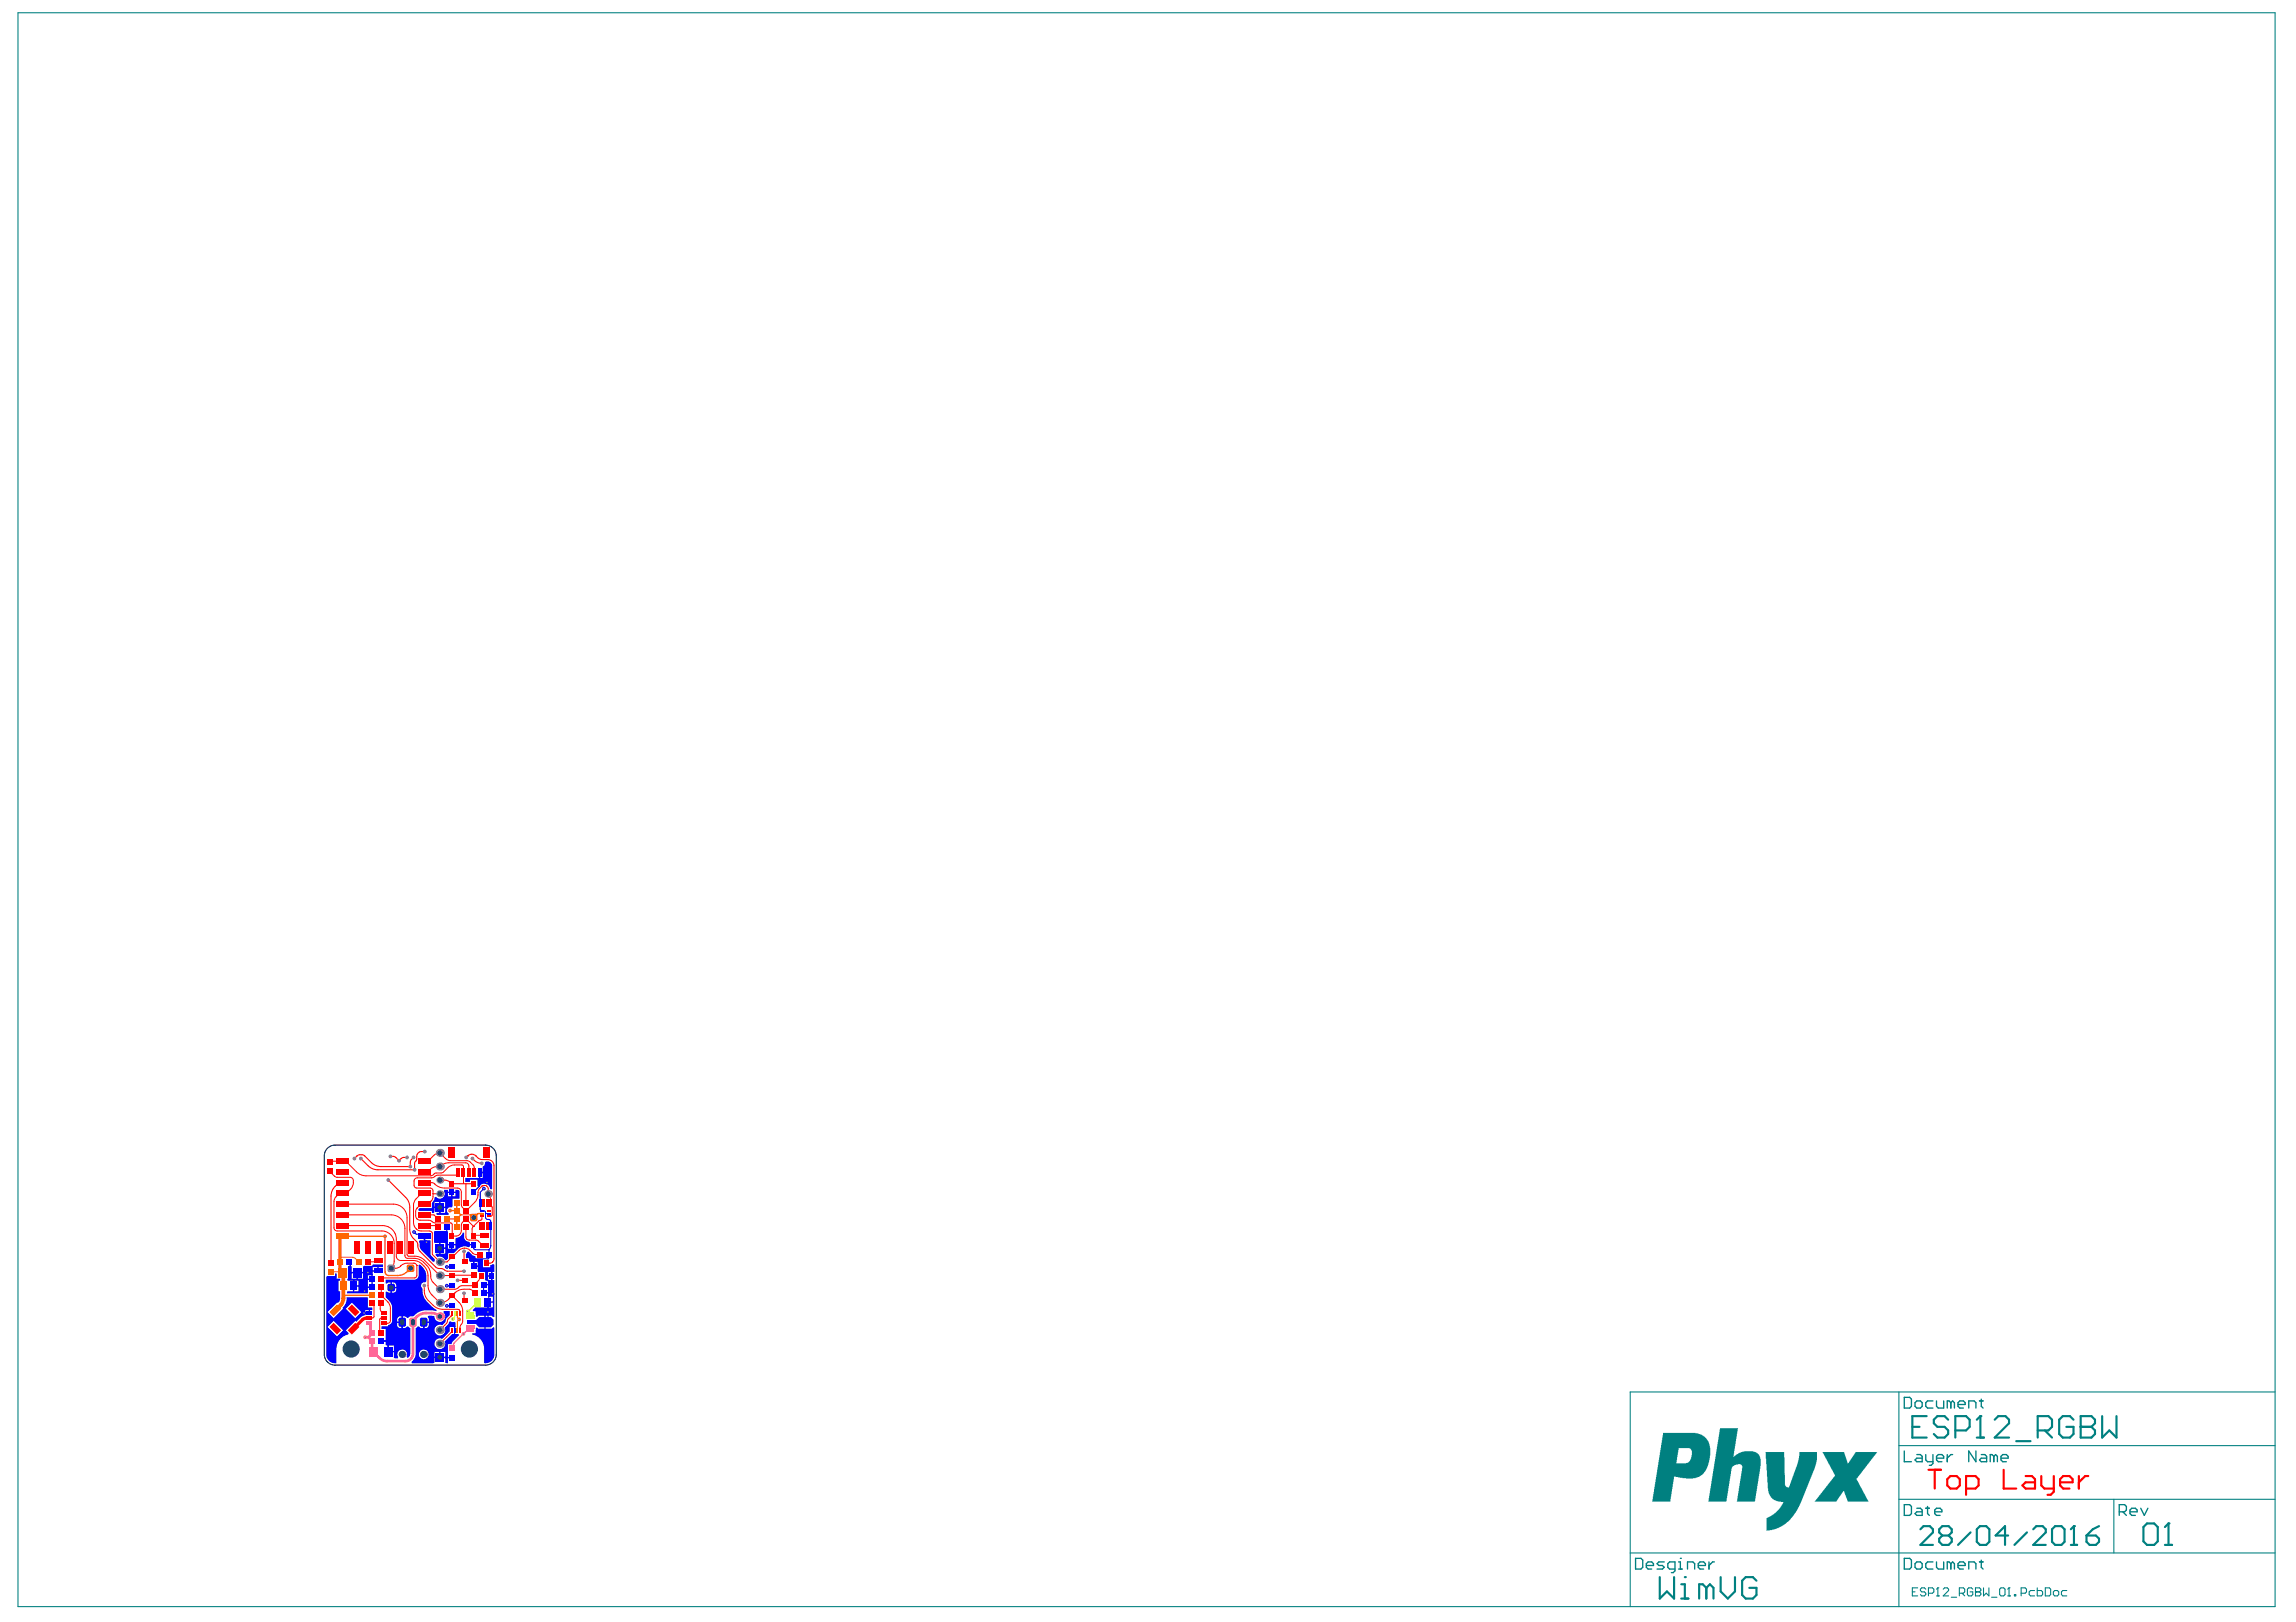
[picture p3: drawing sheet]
<svg xmlns="http://www.w3.org/2000/svg" width="297mm" height="210mm" viewBox="0 0 297 210" stroke-linecap="round" stroke-linejoin="round" font-family="sans-serif">
<g fill="#008080">
<path d="M228.4 187.9h2.4l.1 4.2 .1 .2 .3 .2h.2l1.1-3.1 .2-1v-.5h2.3v1.1l-.4 1.2-1.9 4.6-.7 1.3-1.1 1.1-.9 .6-.8 .2-.8 .1v-1.2a.45 .45 0 0 1 .4-.6l.8-.5 .5-.5 .5-.9-.6-.1-.6-.2-.4-.3-.3-.5-.1-.7z"/>
<path d="M235.8 187.9h2.8l.4 1.5 .2-.1 .9-1.4h2.8l-2.6 3.3a.38 .38 0 0 0 .1 .5l1.3 2.6h-2.6l-.5-1.3h-.1l-.9 1.3h-2.8l2.2-2.8 .1-.3a.34 .34 0 0 0 .1-.5z"/>
<path d="M222.5 184.8h2.4l-.7 3.7 .8-.5 .7-.2 1.3 .1 .4 .2 .3 .4 .1 .3v.9l-.8 4.6h-2.3l.7-4.1a.58 .58 0 0 0-.1-.7h-.7l-.3 .2a.59 .59 0 0 0-.3 .7l-.7 3.9h-2.3z"/>
<path d="M215.1 185.4h4.2l.9 .3 .6 .5 .4 .7 .1 .5-.1 1.3-.2 .9-.3 .7-.3 .4-.5 .4-.9 .2h-.9l-1.5-.2-.5 3.2h-2.4zM217.2 187.4l-.3 2h1.2l.3-.1 .4-.5 .1-.8a.56 .56 0 0 0-.3-.6z"/>
</g>
<g fill="none" stroke="#008080" stroke-width=".14">
<path d="M2.3 1.7h292v206.2h-292zM245.7 180.1v27.8M245.7 194h48.6M245.7 187.1h48.6M273.5 194v7M294.3 180.1h-83.4v27.8M210.9 201h83.4M247.4 206h.4M248.1 205.5h-.7v1h.7M249.1 205.7l-.1-.2h-.4l-.2 .2v.1l.2 .2h.4l.1 .2v.2l-.1 .1h-.4l-.2-.1M249.5 206.2h.5l.2-.2v-.3l-.2-.2h-.5v1M250.5 206.5h.4"/>
<path d="M250.7 205.5h.1M250.7 205.5l-.2 .2M250.7 205.5v1M251.4 205.7l.2-.2h.3l.2 .2v.1l-.7 .7h.7M252.4 206.7h.7M253.5 206.2h.5l.2-.2v-.3l-.2-.2h-.5v1M253.8 206.2l.4 .3M255.2 205.7l-.2-.2h-.3l-.2 .2v.7l.2 .1h.3l.2-.1v-.4h-.3M255.6 206h.1M255.6 205.5h.5l.2 .2v.1l-.2 .2 .2 .2v.2l-.2 .1h-.5zM255.6 206h.5M256.6 205.5v1l.4-.3 .3 .3v-1"/>
<path d="M257.7 206.7h.7M258.7 205.7l.2-.2h.3l.2 .2v.7l-.2 .1h-.3l-.2-.1zM259.7 206.5h.4M259.9 205.5h.1M259.9 205.5v1M259.9 205.5l-.2 .2M260.6 206.4h.2v.1h-.2zM261.5 206.2h.5l.2-.2v-.3l-.2-.2h-.5v1M263.2 205.8h-.5l-.2 .2v.4l.2 .1h.5M263.6 205.5v1h.5l.2-.1v-.4l-.2-.2h-.5M264.6 205.5h.5l.2 .2v.7l-.2 .1h-.5zM265.6 206l.2-.2h.4l.1 .2v.4l-.1 .1h-.4l-.2-.1z"/>
<path d="M267.4 205.8h-.5l-.2 .2v.4l.2 .1h.5"/>
</g>
<g fill="none" stroke="#008080" stroke-width=".17">
<path d="M246.4 194.7h.7l.2 .3v.9l-.2 .2h-.7zM246.4 180.8h.7l.2 .3v.9l-.2 .2h-.7zM246.4 187.8v1.4h.9M247.8 181.5l.2-.2h.4l.3 .2v.5l-.3 .2h-.4l-.2-.2zM248 195.2h.4l.3 .2v.7h-.7l-.2-.2 .2-.3h.7M248 188.2h.4l.3 .3v.7h-.7l-.2-.3 .2-.2h.7M249.1 195.2h.5M249.1 188.2v.7l.3 .3h.7M249.4 195v.9l.2 .2M250.1 181.3h-.7l-.3 .2v.5l.3 .2h.7M250.1 188.2v1.2l-.3 .2h-.2M250.3 195.6h.9v-.2l-.2-.2h-.5l-.2 .2v.5l.2 .2h.5"/>
<path d="M250.5 188.7h1v-.2l-.3-.3h-.4l-.3 .3v.4l.3 .3h.4M250.5 181.3v.7l.3 .2h.7v-.9M251.9 188.2v1M252.4 181.5l-.2-.2h-.3v.9M252.4 181.5l.2-.2 .2 .2v.7M252.4 181.5v.7M252.6 188.2h-.2l-.5 .5M253.3 181.8h.9v-.3l-.2-.2h-.5l-.2 .2v.5l.2 .2h.5M254.7 182.2v-.9h.7l.2 .2v.7M255.6 187.8v1.4l-.9-1.4v1.4M256.1 181.3h.5M256.3 188.2h.5l.2 .3v.7h-.7l-.2-.3 .2-.2h.7"/>
<path d="M256.3 181.1v.9l.3 .2M257.9 188.5l-.2-.3h-.2v1M257.9 188.5v.7M257.9 188.5l.3-.3 .2 .3v.7M258.9 188.7h.9v-.2l-.2-.3h-.5l-.2 .3v.4l.2 .3h.5M274.2 195.6h.7l.2-.2v-.4l-.2-.3h-.7v1.4M274.6 195.6l.5 .5M275.6 195.6h.9v-.2l-.2-.2h-.5l-.2 .2v.5l.2 .2h.5M277 195.2l.4 .9 .5-.9M211.6 201.7h.7l.2 .2v.9l-.2 .3h-.7zM213 202.6h.9v-.2l-.2-.3h-.5l-.2 .3v.4l.2 .3h.5M215.3 202.1h-.7l-.2 .3 .2 .2h.5l.2 .2-.2 .3h-.7"/>
<path d="M216.7 203.1h-.7l-.2-.3v-.4l.2-.3h.7v1.2l-.2 .2h-.3M217.2 203.1h.4M217.2 202.1h.2v1M217.4 201.7h.1M218.3 203.1v-1h.7l.2 .3v.7M219.7 202.6h.9v-.2l-.2-.3h-.5l-.2 .3v.4l.2 .3h.5M221.1 202.1v1M221.8 202.1h-.2l-.5 .5M246.4 201.7h.7l.2 .2v.9l-.2 .3h-.7zM247.8 202.4l.2-.3h.4l.3 .3v.4l-.3 .3h-.4l-.2-.3zM250.1 202.1h-.7l-.3 .3v.4l.3 .3h.7M250.5 202.1v.7l.3 .3h.7v-1"/>
<path d="M252.4 202.4l-.2-.3h-.3v1M252.4 202.4v.7M252.4 202.4l.2-.3 .2 .3v.7M253.3 202.6h.9v-.2l-.2-.3h-.5l-.2 .3v.4l.2 .3h.5M254.7 203.1v-1h.7l.2 .3v.7M256.1 202.1h.5M256.3 201.9v.9l.3 .3"/>
</g>
<g fill="none" stroke="#008080" stroke-width=".28">
<path d="M247.4 184.6h.9M248.4 197.9l.5-.4h.8l.4 .4v.4l-1.7 1.6h1.7M249.3 183.3h-1.9v2.7h1.9M251.3 198.7l-.4 .4v.4l.4 .4h.8l.4-.4v-.4l-.4-.4M251.3 198.7l-.4-.4v-.4l.4-.4h.8l.4 .4v.4l-.4 .4M251.3 198.7h.8M252 183.7l-.4-.4h-1l-.4 .4v.5l.4 .4h1l.4 .5v.5l-.4 .4h-1l-.4-.4M253 185.1h1.4l.4-.5v-.9l-.4-.4h-1.4v2.7M254.9 198.3l-1.6 1.6M255.7 186h1M255.7 197.9l.4-.4h.9l.4 .4v1.6l-.4 .4h-.9l-.4-.4zM256.2 183.3h.1"/>
<path d="M256.2 183.3l-.5 .4M256.2 183.3v2.7M258.1 183.7l.4-.4h1l.4 .4v.5l-1.8 1.8h1.8M259.8 198.7h-1.6l1.2-1.2v2.4M260.8 186.5h1.9M262.2 198.3l-1.6 1.6M263 197.9l.4-.4h.9l.4 .4v.4l-1.7 1.6h1.7M263.6 185.1h1.4l.5-.5v-.9l-.5-.4h-1.4v2.7M264.5 185.1l1 .9M265.5 197.9l.4-.4h.8l.4 .4v1.6l-.4 .4h-.8l-.4-.4zM267.9 199.9h.8M268.3 183.7l-.5-.4h-.9l-.5 .4v1.9l.5 .4h.9l.5-.4v-1h-1"/>
<path d="M268.3 197.5h.1M268.3 197.5v2.4M268.3 197.5l-.4 .4M269.2 184.6h.1M269.2 183.3h1.4l.4 .4v.5l-.4 .4 .4 .5v.5l-.4 .4h-1.4zM269.2 184.6h1.4M269.9 198.7h1.3l.4 .4v.4l-.4 .4h-.9l-.4-.4zM271.6 197.5l-.9 .4-.8 .8M272 183.3v2.7l.9-.9 .9 .9v-2.7M277.3 197.6l.5-.4h.9l.5 .4v1.9l-.5 .4h-.9l-.5-.4zM280.1 199.9h.9M280.5 197.2h.1"/>
<path d="M280.5 197.2v2.7M280.5 197.2l-.4 .4M214.7 204.1v2.8l1-1 .9 1v-2.8M217.5 206.9h.9M217.5 205h.5v1.9M218 204.1h.1M220.8 205.5l-.5-.5h-.5v1.9M220.8 205.5v1.4M220.8 205.5l.4-.5 .5 .5v1.4M222.6 204.1v1.8l.9 1 1-1v-1.8M227.2 204.6l-.4-.5h-1l-.4 .5v1.8l.4 .5h1l.4-.5v-.9h-.9"/>
</g>
<g fill="#00f">
<path d="M54.8 160h.2v.5h.7v1.9l.6 .6-.1 .2-.2 .1-1.6-1.7-.2-.9 .1-.2h.5z"/>
<path d="M60.2 152.4h1.8v-.7v-.1h.4v-.6l.3-.2 .1-.5h.3a.55 .55 0 0 1 .6 .6l-.1 3h-.1l-.2-.4-.4-.3h-.5l-.5 .4-.1-.1v-.8h-1v.2h-.6zM62.1 151.8v.6h.3v-.6z"/>
<path d="M45 163.9l.2-.1 .3 .1v.7h1.5v-.6l.1-.2h1l.1-.2h1.4v.4h-.6v.5l-.1 .1h-.7v.4h-.6v.5h.5v.1h-.5v.9h.5v.2h-.5v.7h-2.7v-.2l.1-.1h.7v-1.4h-.8l.1-.2zM48.2 164v.4h.6v-.4zM46.3 164.8v.7h.7v-.7zM45.5 164.8v.7h.6v-.7zM45.8 165.7v.6h.6v-.6zM45.8 166.5v.6h.6v-.6z"/>
<path d="M56.2 159.3h1.7v.1v1.6h1l.1-.8a.92 .92 0 0 0 .9-.7h.1v.6a.65 .65 0 0 0 .7 .6l.1 .3h.5v.2h-.5v.1l-.2 .1a1.25 1.25 0 0 0-1.4 .3l-.5 .5h-.7v.6l-.3 .3h-.1a.69 .69 0 0 0-1-.4l-.3-.3 .1-.2h.4v-1.4h-.6l-.1-1.3zM57 160.8v.7h.6v-.7zM58.5 161.2v.4h.4v-.4zM57.9 161.2v.4h.4v-.4zM57 161.6v.6h.6v-.6z"/>
<path d="M54.1 156.5l.2-.2h1.6v-.6l.2-.4 .1-.4h.2a.63 .63 0 0 0 .9 .1 .63 .63 0 0 0 .1-.9l.1-.1h.4v.2h1v-.2h.3l.2 .2 .1 .9h-1v1.1a.45 .45 0 0 0-.6 .3 .45 .45 0 0 0 .2 .5l-.1 .2h-1.5l-.1-.1 .1-.2h.3v-.6h-.6v.5l-.2 .2h-.1v-.3h-1.7zM58.5 154.4v.4h.4v-.4zM57.9 154.4v.4h.4v-.4zM57 155.6v.6h.6v-.6zM56.2 155.6v.6h.6v-.6zM57 156.3v.6h.6v-.6z"/>
<path d="M53.8 171.9l.4-.2 .2 .1 .3 .1v-.8l.1-.1h.7v-.3l-.2-.3 .1-.1h.5a.22 .22 0 0 1 .3 0 .22 .22 0 0 1 0 .3 .71 .71 0 0 0 1.1 .3 .71 .71 0 0 0 .1-1.1v-.1h.8v.5l-.4 .4-.2 .5-.4 .4a.7 .7 0 0 0-1 .5 .7 .7 0 0 0 .8 .8 .7 .7 0 0 0 .5-1l.5-.5a.28 .28 0 0 1 .4-.2l.5 .1v1.4h.4l.1 .2-.8 .8-.2 .4h-.5v1.6h.6v.2h-.6v.6l-.3-.1v-.6h-1.4v.6l-.1 .1h-2.8l-.1-.2a1.32 1.32 0 0 0 .6-1zM54.9 171.2v.7l.4-.1 .2-.2v-.4zM56.4 173.4a.7 .7 0 0 0 .4 1.2 .7 .7 0 0 0 .7-1l1-1h.2v-.9h-.5v.6l-1 1-.4-.1zM57 175v.6h.6v-.6zM56.2 175v.6h.6v-.6zM54.2 175.3a.63 .63 0 0 0 1.2 0 .63 .63 0 0 0-1.2 0z"/>
<path d="M49.9 165.6h3.7a.56 .56 0 0 0 .6-.6v-1.3l.1-.1 .5 .6 .3 .4v1.2l-.1 .1a.43 .43 0 0 0-.5 .3 .43 .43 0 0 0 .2 .5v.3a1.99 1.99 0 0 0 .5 1.4l.8 .8 .4 .3 .1 .2-.5-.1h-1.2l-.7 .2-.6 .5-.4 .1-.3 .2-.7-.3v1.6l.3-.1 .3-.1 .4 .2v3.3l-.3 .5-.2-.1a.63 .63 0 0 0-.6-1 .63 .63 0 0 0-.5 1l-.1 .2-.4-.1v-.7h-.8l-.1-.1v-.8h-.2v-.5h-.6v-.2h.6v-1.4h-.6v-.4h.9v-.1a.57 .57 0 0 0 .5-.6v-2l-.2-.4-.6-.6v-.7l.2-.1 .4 .2v-1.3l-.6 .1zM50.7 166v.5h.6l-.1-.4zM50.7 166.7v.6l.5-.1 .1-.5zM51.5 170.5l-.1 .2v.3h.6v-.7zM51.4 171.2l.1 .5 .2 .2h.3v-.7zM50.3 174.1v.7h.7v-.7z"/>
<path d="M60.4 162l.2-.1 .5 .5 .4 .2v.3h1v1.1h.9v-.3l.4-.1 .2 .1v.9h-.3v1.1h.3v4.7l-.2 .1-.2-.2h-.8v1.6h.8l.2-.1h.2v3.5a1.16 1.16 0 0 1-1.4 1.1v-1.7a1.92 1.92 0 0 0-1.5-2v-.2h.4l.1-.6 .1-.1 .2 .1h.8v-1.6h-.8l-.2 .1h-.1l-.1-.7h-.3v-.2l.3-.3h1.5v-.7l.1-.1h.7v-.6h-.7v-.4h-.5v-.2h.5v-.9h-.5v-.1h.5v-.5h.4v-.5h-.4v.5h-.2h-.1v-1.1h-1v-.7h-.5l-.1-.1v-.5h-.4l-.1-.5h-.4v-.5zM61.4 163.3v.5h.4v-.5zM63.1 164.6v.4h.4v-.4zM63.2 168.6v.6h.6v-.6z"/>
<path d="M42.3 165.1h1v-.3h.3v.7h.4v.2h-.2v1.4h.2v1.1a.4 .4 0 0 1-.4 .4l-1.2 1.2 .8 .8 1.2-1.2-.1-.1a1.69 1.69 0 0 0 .5-1.4h2.8v1.3h.6v.3h-.3v.4l-.1 .1h-.5v.2l-.5 .2-.7 .7-.1-.2-1.3 1.3 .4 .3-.1 .2a1.92 1.92 0 0 0-1.5 2v1.7a1.16 1.16 0 0 1-1.3-1.1v-10zM47.3 169.5v.3h.4v-.3zM44.7 169.4l1.3 1.2 .8-.8-1.3-1.2zM42.4 171.7l1.2 1.2 .8-.7-1.2-1.3z"/>
</g>
<g fill="none" stroke="#f00" stroke-width=".13">
<path d="M42.7 150.4l.1-.1h1.9l1.4 1.3a1.77 1.77 0 0 0 1.3 .6h8.3l.2-.1 .4-.3a1.54 1.54 0 0 0 1.7-.7 1.92 1.92 0 0 1 1.9-.3l.1 2.4M42.7 151.6l.6 .6M43.3 152.2h.1M43.3 152.2l.3 .2h1.7a.79 .79 0 0 1 .3 1.2l-.8 .8a1.28 1.28 0 0 0-1.6 1.1v3.4l.2 .3 6 .1a1.6 1.6 0 0 1 1.6 1.6v2.3a1.29 1.29 0 0 1-.4 .9 1.34 1.34 0 0 0 1.2-.3M44.3 158.6h5.2a1.76 1.76 0 0 1 1.8 1.8v2.2v.2l.2 .2 .3 .1h1.7a2.14 2.14 0 0 1 1.9 2 2.8 2.8 0 0 0 .5 2.5l1 1a1.61 1.61 0 0 0 1.1-.5M44.3 155.8h6.6a1.76 1.76 0 0 1 1.8 1.8v4.8l.2 .2a2.37 2.37 0 0 1 2 .5l2 2h1.6M44.3 157.2h6.3a1.76 1.76 0 0 1 1.8 1.8v3.5v.2l.3 .1a2.55 2.55 0 0 1 3.1 2.7l.3 .5M53.9 157.7h.1M53.9 157.7l.5 .2h1.2l.7 .4h2.1l.1 1.6-.1 .1a1.02 1.02 0 0 0 1.2-.4l.1-.2a1.75 1.75 0 0 1 .1-1.2l.5-.5 .9 1M54 156.3a1.3 1.3 0 0 0-.1 1.4M54 156.3h.1M54.9 154.4h-.4a1.95 1.95 0 0 0-1 1.6v2.2a1.09 1.09 0 0 0 1 1.1h1a.36 .36 0 0 1 .4 .3v2.7l1 1h.9l1.6-1.5"/>
<path d="M54.9 153h1l.3 .2a1.77 1.77 0 0 0 1.3 .5l1.9 .1 .2 .2 .1 .3v1.6a1.23 1.23 0 0 0 .6 .8l1.3-1.4 .2-.6v-.4a1.05 1.05 0 0 1 .6-.8M55.8 155.4l-.4 .4h-.9l-.5 .5M55.8 155.4h.1M56 154.5h.1M56 154.5h.9M56.2 152.3l-.4 .1-2 .1a1 1 0 0 0-.2 1.1l.3 .1h1.8l.3 .2a1.74 1.74 0 0 1-.2 1.5M56.2 152.3h.1M56.9 151h-.3a1.61 1.61 0 0 0-1.2 .5l-.5 .2M56.9 151h.1M56.9 151a1.64 1.64 0 0 1 1.2-.5h2.4l.2 .4v.8M57.6 149.9l-.7-.7a1.52 1.52 0 0 0-1.2 .7l-.2 .2-.6 .2M57.6 149.9h.1"/>
<path d="M57.6 149.9l.7 .3h2.1l.3 .1a1.25 1.25 0 0 1 .7 1.4M59.3 151.7v.2l-.2 .2h-2.4l-.5 .2M60.3 158.8v1.3a.42 .42 0 0 0 .4 .4h.9l.3 .1M61.2 158.7l-.1 .3v.8l.2 .2 .1-.1h1.2M61.2 158.7h.1M62.3 157.4v.5l-.4 .1-.7 .7M62.4 153.5l.4-.1 .2 .1M62.4 153.5h.1M63 153.5h.1M63 153.5l.1 .2 .1 .8a1.62 1.62 0 0 1 .3 1.5l.2 .3v.9l-.1 .1-.3 .1M48.1 168.7l.3 .2v1.5l-.2 .2h-.4M48.9 163.2l-.1 .1h-1.2"/>
<path d="M49.3 169.7h.1M49.3 169.7l.2 .2h.2M49.3 166.6v1l.9 .9M49.3 168.7a.94 .94 0 0 0 0 1M49.7 170.6h-.4l-.2 .2v1.5l.2 .2M50.2 168.5h.1M50.2 168.5l.3 .5v1.9l-.2 .3h-.6M51.8 163.8h.1M53.9 163.8l-.2-.3h-.2a1.74 1.74 0 0 0-1.7 .3M53.9 163.8h.1M53.9 163.8v1.2l-.1 .3-4.3 .1-.2 .2M54.9 166.4a2.83 2.83 0 0 0 2.4 3l2 .1 .2 .1v.4"/>
<path d="M56.1 166h.1M56.1 166l.8 .8h1.9h.3l.5-.4h1.7l.1-.1M57.7 171.3l-.8 .8M57.7 171.3h.1M58 168.1h.1M58.3 170.3a1.2 1.2 0 0 0-.5 .9l-.1 .1M58.3 170.3h.1M58.5 172.2l-.1 .2-1.5 1.5M58.5 170l-.2 .3M58.5 167.7h.1M58.5 165.1h.1M58.5 167.7l.9 .9"/>
<path d="M58.5 165h2.8M58.9 167.3l-.9 .8M58.9 167.3h.1M59.4 161.8a1.13 1.13 0 0 1 1.8 .4M59.4 161.8h.1M59.4 168.6h.1M59.4 168.6a1.51 1.51 0 0 1 .5 1v1.4l-.2 .4a.87 .87 0 0 0-.2 .8M61.2 162.2h.1M61.2 162.2a.97 .97 0 0 0 .9 .2M61.4 167.3a1.3 1.3 0 0 0-1.5-.5l-.5 .1-.5 .4M61.9 165.7l-.5 .5M61.9 165.7h.1"/>
<path d="M61.9 160.6h.1M61.9 160.6l.6 .6h.1M62.3 165.1l-.3 .3-.1 .3"/>
</g>
<path d="M44.3 164.7l.1 .1v3.2a1.98 1.98 0 0 1-1 1.6" fill="none" stroke="#f60" stroke-width=".49"/>
<path d="M59 156.7l.1-.1v.1M59.1 157.7h.1M59.6 157.2h.1M59.6 157.2h2M42.8 164.6h1.4l.1 .1M44 162.7h1.6a1.08 1.08 0 0 1 .8 .6M59.2 170v.5l.2 .2-.2 .3v1.2" fill="none" stroke="#f60" stroke-width=".13"/>
<path d="M44.3 160h-.3v4.4l.2 .2" fill="none" stroke="#f60" stroke-width=".42"/>
<path d="M45.2 163.3h.1v1.4h2.6l.2 .2v1.7h-.8l-.1 .1v.4M46.2 164.7v.9h-.5v.8M48.6 164.5h.3M50.2 173.5v1.4M52 171.1v2.4h-2.7M54.8 171.1v2.5l.5 .5M55.3 174.1v.4h.6v1.2h1M58.8 172.2v-.6l-.2-.1h-.5l-.3 .3v.7l-.5 .5h-.9l-1.1 1.1" fill="none" stroke="#00f" stroke-width=".17"/>
<g fill="none" stroke="#f00" stroke-width=".14">
<path d="M44.3 153a1.76 1.76 0 0 0-1.5 1.8v8.6M46.2 149.6l-.4 .3M46.2 149.6h.1M47.2 149.6h.1M47.2 149.6a.85 .85 0 0 0-1 0M47.2 149.6a2.8 2.8 0 0 0 2.1 1.4h3.8v-.6l.1-.3M50.2 152.7l2.3 2.3a1.76 1.76 0 0 1 .5 1.2v2.9a1.66 1.66 0 0 0 .5 1.2M50.5 149.6l.5 .1 .2 .1M51.2 149.8h.1M51.2 149.8l.4 .4M51.6 150.2h.1M51.9 149.9l-.3 .3"/>
<path d="M51.9 149.9h.1M52.7 149.8h-.5l-.3 .1M53.2 150.1h.1M53.5 149.8l-.3 .3M54.9 158.6h1.6l.2 .2M54.9 157.2h1.2l.6 .5M55 149a.79 .79 0 0 0-.9 .2 .79 .79 0 0 0-.2 .8l-.3 .5v.9h-4.7a1.77 1.77 0 0 1-1.3-.5l-.9-1M57 152.7a1.4 1.4 0 0 1 1.4 .5h2.9l.1-.1M60.3 153.2v2.5M60.5 149.6h.1M60.5 149.6l-.2 .2M61.1 149.9l.2 .2a1.39 1.39 0 0 0 1 .4"/>
<path d="M61.6 149.6a.76 .76 0 0 0-1.1 0M61.6 149.6h.1M61.6 149.6a1.36 1.36 0 0 0 1.5 .5 .79 .79 0 0 1 .8 .8v12l-.2 .4M53.5 160.3h.1M53.5 160.3a1.23 1.23 0 0 1 .6 1.2l.3 .5M54.4 162h.1M54.4 162l2.1 2.1 .7 .1 .7 .3h2.1M59.2 165.7h1M60 161.9v1.3l.2 .1M60 167.4v.8l.2 .1M63.1 163.3v.1M63.7 163.3l-.3 .2h-.4"/>
<path d="M63.7 163.3h.1"/>
</g>
<path d="M47.2 173.1h.5M47.8 171.2h.1v1.1l.2 .2M48.1 172.6l-.4 .5M53.9 170.4l-.3 .4-.2 .3v4.1a.97 .97 0 0 1-.9 .9h-2.4a1.43 1.43 0 0 1-1-.4l-1-.9v-1.3l-.4-.4M53.9 170.4h.1M56.9 170.4a2.51 2.51 0 0 0-3 0" fill="none" stroke="#f69" stroke-width=".35"/>
<path d="M44.3 160h5.5v4.6l.3 .4a3.6 3.6 0 0 0 2.3-.2l.7-.7M57.8 157.7h1.3M58.2 156.7h.8M59.1 156.7l.5 .5-.5 .5M59.1 155.7v.9M59.1 157.7v1.1M62.3 157l-.5 .1-.5 .5M44.4 167.6h3.7" fill="none" stroke="#f60" stroke-width=".17"/>
<g fill="none" stroke="#00f" stroke-width=".14">
<path d="M53.6 159.4l.2 .3h.4l.3 .3h.4l.1 .5 .2 .3M57.8 158.8v2.7h-.9M58.4 154.3v.7h-.7v1.3h-.8M62 151.7v1.8l-.7 .8M62 153h1M62.3 156.7h.1M62.3 156.7h.5v.8a.41 .41 0 0 0 .6 .3l.1 .3v3.1l-.2 .5M62.6 153.8l-.5 .5v2.2l.2 .2M62.8 157h.5M56.9 175.7h1.6M57.8 161.1h3.5v.4l.2 .2h1.8M57.8 169h.7"/>
<path d="M57.8 166.4h.7M57.8 164h.7M63.3 161.7l-.1 1.2h-1.9v.9h1v.4h1.3v2h-1v1.1h1.1v.1h-.2l-.3 .3v.7l-.1 .1v2.2l-.4 .4h-1.7"/>
</g>
<path d="M58.8 173.8l-.1 .1-.1 .4-.1 .2M58.8 173.8h.1M60.7 172.2l-.6 .2-1.3 1.4M60.8 172.1l-.1 .1M60.9 172.1l-.3 .1h.1M60.9 171.8l-.2 .4" fill="none" stroke="#f69" stroke-width=".17"/>
<path d="M58.8 170v.4l-.2 .3M60.9 170.1v.3" fill="none" stroke="#cf3" stroke-width=".13"/>
<path d="M48.1 172.5v.1" fill="none" stroke="#f69" stroke-width=".28"/>
<path d="M61.8 168.5l-1.3 1.2 .4 .4" fill="none" stroke="#cf3" stroke-width=".17"/>
<path d="M47.8 170.6a.95 .95 0 0 0-.9 .2l-1.2 1.1" fill="none" stroke="#f00" stroke-width=".42"/>
<path d="M63 165.5l.2 .3" fill="none" stroke="#00f" stroke-width=".21"/>
<path d="M47.1 169.9h.7" fill="none" stroke="#00f" stroke-width=".35"/>
<path d="M249.5 190.2h1.6M250.3 190.2v2.4M251.9 191.4l.4-.4h.8l.4 .4v.8l-.4 .4h-.8l-.4-.4zM254.4 192.6h1.2l.4-.4v-.8l-.4-.4h-1.2v2.4M259.2 190.2v2.4h1.6M262.1 191h.8l.4 .4v1.2h-1.2l-.4-.4 .4-.4h1.2M264.1 191v1.2l.4 .4h1.2M265.7 191v2l-.4 .4h-.4M266.5 191.8h1.6v-.4l-.4-.4h-.8l-.4 .4v.8l.4 .4h.8M269 191v1.6M270.2 191h-.4l-.8 .8" fill="none" stroke="#f00" stroke-width=".28"/>
<circle cx="53.6" cy="151.4" r=".24" fill="#808080"/>
<circle cx="53.6" cy="151.4" r=".1" fill="#a6968d"/>
<circle cx="51.6" cy="150.2" r=".24" fill="#808080"/>
<circle cx="51.6" cy="150.2" r=".1" fill="#a6968d"/>
<circle cx="53.5" cy="149.8" r=".24" fill="#808080"/>
<circle cx="53.5" cy="149.8" r=".1" fill="#a6968d"/>
<circle cx="55" cy="149" r=".24" fill="#808080"/>
<circle cx="55" cy="149" r=".1" fill="#a6968d"/>
<circle cx="52.7" cy="149.8" r=".24" fill="#808080"/>
<circle cx="52.7" cy="149.8" r=".1" fill="#a6968d"/>
<circle cx="50.5" cy="149.6" r=".24" fill="#808080"/>
<circle cx="50.5" cy="149.6" r=".1" fill="#a6968d"/>
<circle cx="45.8" cy="149.9" r=".24" fill="#808080"/>
<circle cx="45.8" cy="149.9" r=".1" fill="#a6968d"/>
<circle cx="46.7" cy="149.9" r=".24" fill="#808080"/>
<circle cx="46.7" cy="149.9" r=".1" fill="#a6968d"/>
<circle cx="60.5" cy="169.7" r=".24" fill="#cf3"/>
<circle cx="60.5" cy="169.7" r=".1" fill="#a6968d"/>
<circle cx="57.8" cy="169" r=".24" fill="#00f"/>
<circle cx="57.8" cy="169" r=".1" fill="#a6968d"/>
<circle cx="57.8" cy="164" r=".24" fill="#00f"/>
<circle cx="57.8" cy="164" r=".1" fill="#a6968d"/>
<circle cx="57.8" cy="166.4" r=".24" fill="#00f"/>
<circle cx="57.8" cy="166.4" r=".1" fill="#a6968d"/>
<circle cx="63.1" cy="169.8" r=".24" fill="#00f"/>
<circle cx="63.1" cy="169.8" r=".1" fill="#a6968d"/>
<circle cx="58.2" cy="156.7" r=".24" fill="#f60"/>
<circle cx="58.2" cy="156.7" r=".1" fill="#a6968d"/>
<circle cx="47.6" cy="164.7" r=".24" fill="#00f"/>
<circle cx="47.6" cy="164.7" r=".1" fill="#a6968d"/>
<circle cx="47.2" cy="167.1" r=".24" fill="#00f"/>
<circle cx="47.2" cy="167.1" r=".1" fill="#a6968d"/>
<circle cx="47.2" cy="173.1" r=".24" fill="#f69"/>
<circle cx="47.2" cy="173.1" r=".1" fill="#a6968d"/>
<circle cx="59.9" cy="172.6" r=".24" fill="#f69"/>
<circle cx="59.9" cy="172.6" r=".1" fill="#a6968d"/>
<circle cx="60" cy="161.9" r=".24" fill="#808080"/>
<circle cx="60" cy="161.9" r=".1" fill="#a6968d"/>
<circle cx="59.2" cy="165.7" r=".24" fill="#808080"/>
<circle cx="59.2" cy="165.7" r=".1" fill="#a6968d"/>
<circle cx="53.1" cy="151" r=".24" fill="#808080"/>
<circle cx="53.1" cy="151" r=".1" fill="#a6968d"/>
<circle cx="61.1" cy="149.9" r=".24" fill="#808080"/>
<circle cx="61.1" cy="149.9" r=".1" fill="#a6968d"/>
<circle cx="62.3" cy="150.5" r=".24" fill="#808080"/>
<circle cx="62.3" cy="150.5" r=".1" fill="#a6968d"/>
<circle cx="60.3" cy="149.8" r=".24" fill="#808080"/>
<circle cx="60.3" cy="149.8" r=".1" fill="#a6968d"/>
<circle cx="49.8" cy="160" r=".24" fill="#f60"/>
<circle cx="49.8" cy="160" r=".1" fill="#a6968d"/>
<circle cx="63" cy="153" r=".24" fill="#00f"/>
<circle cx="63" cy="153" r=".1" fill="#a6968d"/>
<circle cx="55.2" cy="160.8" r=".24" fill="#00f"/>
<circle cx="55.2" cy="160.8" r=".1" fill="#a6968d"/>
<circle cx="53.6" cy="159.4" r=".24" fill="#00f"/>
<circle cx="53.6" cy="159.4" r=".1" fill="#a6968d"/>
<circle cx="50.2" cy="152.7" r=".24" fill="#808080"/>
<circle cx="50.2" cy="152.7" r=".1" fill="#a6968d"/>
<circle cx="58.6" cy="170.7" r=".24" fill="#cf3"/>
<circle cx="58.6" cy="170.7" r=".1" fill="#a6968d"/>
<circle cx="59.4" cy="170.7" r=".24" fill="#f60"/>
<circle cx="59.4" cy="170.7" r=".1" fill="#a6968d"/>
<circle cx="62.6" cy="153.8" r=".24" fill="#00f"/>
<circle cx="62.6" cy="153.8" r=".1" fill="#a6968d"/>
<circle cx="47.1" cy="169.9" r=".24" fill="#00f"/>
<circle cx="47.1" cy="169.9" r=".1" fill="#a6968d"/>
<circle cx="54.9" cy="166.4" r=".24" fill="#808080"/>
<circle cx="54.9" cy="166.4" r=".1" fill="#a6968d"/>
<circle cx="63.7" cy="167.4" r=".24" fill="#00f"/>
<circle cx="63.7" cy="167.4" r=".1" fill="#a6968d"/>
<circle cx="60" cy="164.5" r=".24" fill="#808080"/>
<circle cx="60" cy="164.5" r=".1" fill="#a6968d"/>
<circle cx="60" cy="167.4" r=".24" fill="#808080"/>
<circle cx="60" cy="167.4" r=".1" fill="#a6968d"/>
<circle cx="56.9" cy="170.4" r=".52" fill="#f69"/>
<circle cx="56.9" cy="170.4" r=".31" fill="#1f4769"/>
<circle cx="56.9" cy="170.4" r=".52" fill="#f69"/>
<circle cx="56.9" cy="170.4" r=".31" fill="#1f4769"/>
<circle cx="56.9" cy="163.3" r=".52" fill="#808080"/>
<circle cx="56.9" cy="163.3" r=".31" fill="#1f4769"/>
<path d="M56.4 155.7h1v1.1h-1z" fill-rule="evenodd" fill="#00f"/>
<circle cx="56.9" cy="156.3" r=".31" fill="#1f4769"/>
<circle cx="56.9" cy="149.2" r=".52" fill="#808080"/>
<circle cx="56.9" cy="149.2" r=".31" fill="#1f4769"/>
<path d="M56.4 175.1h1v1.1h-1z" fill-rule="evenodd" fill="#00f"/>
<circle cx="56.9" cy="175.7" r=".31" fill="#1f4769"/>
<circle cx="56.9" cy="173.9" r=".52" fill="#808080"/>
<circle cx="56.9" cy="173.9" r=".31" fill="#1f4769"/>
<circle cx="56.9" cy="172.1" r=".52" fill="#808080"/>
<circle cx="56.9" cy="172.1" r=".31" fill="#1f4769"/>
<circle cx="56.9" cy="166.8" r=".52" fill="#808080"/>
<circle cx="56.9" cy="166.8" r=".31" fill="#1f4769"/>
<circle cx="56.9" cy="165.1" r=".52" fill="#808080"/>
<circle cx="56.9" cy="165.1" r=".31" fill="#1f4769"/>
<path d="M56.4 161h1v1.1h-1z" fill-rule="evenodd" fill="#00f"/>
<circle cx="56.9" cy="161.5" r=".31" fill="#1f4769"/>
<circle cx="56.9" cy="152.7" r=".45" fill="#808080"/>
<circle cx="56.9" cy="152.7" r=".31" fill="#1f4769"/>
<circle cx="56.9" cy="154.5" r=".45" fill="#808080"/>
<circle cx="56.9" cy="154.5" r=".31" fill="#1f4769"/>
<circle cx="56.9" cy="151" r=".52" fill="#808080"/>
<circle cx="56.9" cy="151" r=".31" fill="#1f4769"/>
<circle cx="56.9" cy="168.6" r=".52" fill="#808080"/>
<circle cx="56.9" cy="168.6" r=".31" fill="#1f4769"/>
<path d="M60.8 157.3l.2-.2h.5l.3 .2v.5l-.3 .2h-.5l-.2-.2z" fill-rule="evenodd" fill="#f60"/>
<g fill="#f60">
<path d="M60.8 157.3h.2zM60.9 157.1h.1v.2h-.2z"/>
<path d="M61 157.8v.2zM60.8 157.8h.2v.2h-.1z"/>
<path d="M61.5 157.8h.3zM61.5 157.8h.3l-.1 .2h-.2z"/>
<path d="M61.5 157.1v.2zM61.5 157.1h.2l.1 .2h-.3z"/>
</g>
<circle cx="61.3" cy="157.6" r=".31" fill="#1f4769"/>
<circle cx="52" cy="175.3" r=".45" fill="#808080"/>
<circle cx="52" cy="175.3" r=".45" fill="#1f4769"/>
<path d="M51.6 170.8l.2-.3h.5l.2 .3v.7l-.2 .2h-.5l-.2-.2z" fill-rule="evenodd" fill="#00f"/>
<g fill="#00f">
<path d="M51.6 170.8h.2zM51.6 170.6l.2-.1v.3h-.2z"/>
<path d="M51.8 171.5v.2zM51.6 171.5h.2v.2l-.2-.1z"/>
<path d="M52.3 171.5h.2zM52.3 171.5h.2v.1l-.2 .1z"/>
<path d="M52.3 170.5v.3zM52.3 170.5l.2 .1v.2h-.2z"/>
</g>
<path d="M52 171v.2" fill="none" stroke="#1f4769" stroke-width=".56"/>
<path d="M50.1 163.9l.3-.3h.5l.2 .3v.5l-.2 .2h-.5l-.3-.2z" fill-rule="evenodd" fill="#808080"/>
<g fill="#808080">
<path d="M50.1 163.9h.3zM50.2 163.7l.2-.1v.3h-.3z"/>
<path d="M50.4 164.4v.2zM50.1 164.4h.3v.2l-.2-.1z"/>
<path d="M50.9 164.4h.2zM50.9 164.4h.2l-.1 .1-.1 .1z"/>
<path d="M50.9 163.6v.3zM50.9 163.6l.1 .1 .1 .2h-.2z"/>
</g>
<circle cx="50.6" cy="164.1" r=".31" fill="#1f4769"/>
<path d="M50.1 166.4l.3-.3h.5l.2 .3v.5l-.2 .2h-.5l-.3-.2z" fill-rule="evenodd" fill="#00f"/>
<g fill="#00f">
<path d="M50.1 166.4h.3zM50.2 166.2l.2-.1v.3h-.3z"/>
<path d="M50.4 166.9v.2zM50.1 166.9h.3v.2l-.2-.1z"/>
<path d="M50.9 166.9h.2zM50.9 166.9h.2l-.1 .1-.1 .1z"/>
<path d="M50.9 166.1v.3zM50.9 166.1l.1 .1 .1 .2h-.2z"/>
</g>
<circle cx="50.6" cy="166.6" r=".31" fill="#1f4769"/>
<circle cx="54.8" cy="175.3" r=".45" fill="#808080"/>
<circle cx="54.8" cy="175.3" r=".45" fill="#1f4769"/>
<path d="M52.9 170.8l.3-.3h.5l.2 .3v.7l-.2 .2h-.5l-.3-.2z" fill-rule="evenodd" fill="#f69"/>
<g fill="#f69">
<path d="M52.9 170.8h.3zM53 170.6l.2-.1v.3h-.3z"/>
<path d="M53.2 171.5v.2zM52.9 171.5h.3v.2l-.2-.1z"/>
<path d="M53.7 171.5h.2zM53.7 171.5h.2l-.1 .1-.1 .1z"/>
<path d="M53.7 170.5v.3zM53.7 170.5l.1 .1 .1 .2h-.2z"/>
</g>
<path d="M53.4 171v.2" fill="none" stroke="#1f4769" stroke-width=".56"/>
<path d="M54.3 170.8l.3-.3h.5l.2 .3v.7l-.2 .2h-.5l-.3-.2z" fill-rule="evenodd" fill="#00f"/>
<g fill="#00f">
<path d="M54.3 170.8h.3zM54.4 170.6l.2-.1v.3h-.3z"/>
<path d="M54.6 171.5v.2zM54.3 171.5h.3v.2l-.2-.1z"/>
<path d="M55.1 171.5h.2zM55.1 171.5h.2l-.1 .1-.1 .1z"/>
<path d="M55.1 170.5v.3zM55.1 170.5l.1 .1 .1 .2h-.2z"/>
</g>
<path d="M54.8 171v.2" fill="none" stroke="#1f4769" stroke-width=".56"/>
<circle cx="63.2" cy="154.5" r=".49" fill="#808080"/>
<circle cx="63.2" cy="154.5" r=".31" fill="#1f4769"/>
<circle cx="60.7" cy="174.6" r=".9" fill="#808080"/>
<circle cx="60.7" cy="174.6" r="1.11" fill="#1f4769"/>
<path d="M52.6 163.9l.3-.3h.5l.2 .3v.5l-.2 .2h-.5l-.3-.2z" fill-rule="evenodd" fill="#f60"/>
<g fill="#f60">
<path d="M52.6 163.9h.3zM52.7 163.7l.2-.1v.3h-.3z"/>
<path d="M52.9 164.4v.2zM52.6 164.4h.3v.2l-.2-.1z"/>
<path d="M53.4 164.4h.2zM53.4 164.4h.2l-.1 .1-.1 .1z"/>
<path d="M53.4 163.6v.3zM53.4 163.6l.1 .1 .1 .2h-.2z"/>
</g>
<circle cx="53.1" cy="164.1" r=".31" fill="#1f4769"/>
<circle cx="45.4" cy="174.6" r=".9" fill="#808080"/>
<circle cx="45.4" cy="174.6" r="1.11" fill="#1f4769"/>
<path d="M42.5 164.2h.7v.8h-.7z" fill-rule="evenodd" fill="#f60"/>
<g fill="#f00">
<path d="M42.5 163h.7v.8h-.7z" fill-rule="evenodd"/>
<path d="M42.3 150h.7v.8h-.7z" fill-rule="evenodd"/>
</g>
<path d="M43.6 162.9h.8v.7h-.8z" fill-rule="evenodd" fill="#f60"/>
<path d="M47.8 168.3h.7v.7h-.7z" fill-rule="evenodd" fill="#f00"/>
<path d="M47.8 167.3h.7v.7h-.7z" fill-rule="evenodd" fill="#f60"/>
<g fill="#f00">
<path d="M49.3 170.4h.7v.4h-.7z" fill-rule="evenodd"/>
<path d="M56.3 158.4h.7v.7h-.7z" fill-rule="evenodd"/>
<path d="M56.3 157.4h.7v.7h-.7z" fill-rule="evenodd"/>
</g>
<path d="M58.1 174.1h.7v.8h-.7z" fill-rule="evenodd" fill="#f69"/>
<path d="M58.4 169.8h.2v.5h-.2z" fill-rule="evenodd" fill="#f00"/>
<path d="M58.2 168.7h.7v.6h-.7z" fill-rule="evenodd" fill="#00f"/>
<path d="M58.2 167.4h.7v.6h-.7z" fill-rule="evenodd" fill="#f00"/>
<path d="M58.2 166.1h.7v.6h-.7z" fill-rule="evenodd" fill="#00f"/>
<g fill="#f00">
<path d="M58.2 164.8h.7v.6h-.7z" fill-rule="evenodd"/>
<path d="M58.1 152.8h.6v.7h-.6z" fill-rule="evenodd"/>
</g>
<path d="M59.1 169.8h.2v.5h-.2z" fill-rule="evenodd" fill="#f60"/>
<g fill="#f00">
<path d="M59.4 169.8h.2v.5h-.2z" fill-rule="evenodd"/>
<path d="M60.9 164.6h.7v.8h-.7z" fill-rule="evenodd"/>
<path d="M61 152.8h.6v.7h-.6z" fill-rule="evenodd"/>
</g>
<g fill="#00f">
<path d="M62.2 166.9h.8v.7h-.8z" fill-rule="evenodd"/>
<path d="M62.2 165.9h.8v.7h-.8z" fill-rule="evenodd"/>
</g>
<path d="M62.1 157.3h.5v.2h-.5z" fill-rule="evenodd" fill="#f00"/>
<path d="M62.1 156.6h.5v.2h-.5z" fill-rule="evenodd" fill="#00f"/>
<path d="M42.3 151.2h.7v.7h-.7z" fill-rule="evenodd" fill="#f00"/>
<path d="M45.3 165.9h.9v1h-.9z" fill-rule="evenodd" fill="#00f"/>
<g fill="#f69">
<path d="M47.8 172.1h.7v.7h-.7z" fill-rule="evenodd"/>
<path d="M47.8 173.2h.7v.7h-.7z" fill-rule="evenodd"/>
</g>
<g fill="#00f">
<path d="M47.8 165.2h.7v.7h-.7z" fill-rule="evenodd"/>
<path d="M47.8 166.2h.7v.7h-.7z" fill-rule="evenodd"/>
</g>
<g fill="#f00">
<path d="M49.3 169.7h.7v.4h-.7z" fill-rule="evenodd"/>
<path d="M49.3 171h.7v.5h-.7z" fill-rule="evenodd"/>
</g>
<path d="M58.1 175.3h.7v.8h-.7z" fill-rule="evenodd" fill="#00f"/>
<path d="M58.4 171.9h.2v.6h-.2z" fill-rule="evenodd" fill="#f00"/>
<path d="M58.2 163.7h.7v.5h-.7z" fill-rule="evenodd" fill="#00f"/>
<path d="M58.2 162.3h.7v.6h-.7z" fill-rule="evenodd" fill="#f00"/>
<path d="M58.1 160.7h.6v.7h-.6z" fill-rule="evenodd" fill="#00f"/>
<path d="M58.1 159.6h.6v.7h-.6z" fill-rule="evenodd" fill="#f00"/>
<path d="M58.1 154h.6v.6h-.6z" fill-rule="evenodd" fill="#00f"/>
<path d="M57.9 148.4h.9v1.4h-.9z" fill-rule="evenodd" fill="#f00"/>
<path d="M59.1 171.9h.2v.6h-.2z" fill-rule="evenodd" fill="#f60"/>
<path d="M59.4 171.9h.2v.6h-.2z" fill-rule="evenodd" fill="#f00"/>
<g fill="#00f">
<path d="M60.9 163.5h.7v.7h-.7z" fill-rule="evenodd"/>
<path d="M61 160.7h.6v.7h-.6z" fill-rule="evenodd"/>
</g>
<path d="M61 159.6h.6v.7h-.6z" fill-rule="evenodd" fill="#f00"/>
<path d="M61 154h.6v.6h-.6z" fill-rule="evenodd" fill="#00f"/>
<g fill="#f00">
<path d="M62 164.8h.6v.7h-.6z" fill-rule="evenodd"/>
<path d="M62 158.2h.3v.9h-.3z" fill-rule="evenodd"/>
<path d="M62.4 158.2h.3v.9h-.3z" fill-rule="evenodd"/>
<path d="M62.1 159.5h1.1v.7h-1.1z" fill-rule="evenodd"/>
<path d="M62.1 160.9h1.1v.6h-1.1z" fill-rule="evenodd"/>
</g>
<path d="M62.1 156.9h.5v.2h-.5z" fill-rule="evenodd" fill="#f60"/>
<path d="M62.4 155.2h.3v.9h-.3z" fill-rule="evenodd" fill="#f00"/>
<g fill="#00f">
<path d="M62 155.2h.3v.9h-.3z" fill-rule="evenodd"/>
<path d="M63.3 164.8h.6v.7h-.6z" fill-rule="evenodd"/>
<path d="M63.4 158.2h.2v.9h-.2z" fill-rule="evenodd"/>
</g>
<path d="M63.4 155.2h.2v.9h-.2z" fill-rule="evenodd" fill="#f00"/>
<path d="M47.7 174.3h1.1v1.3h-1.1z" fill-rule="evenodd" fill="#f69"/>
<g fill="#f00">
<path d="M59.1 151.2h.4v1.1h-.4z" fill-rule="evenodd"/>
<path d="M59.8 151.2h.4v1.1h-.4z" fill-rule="evenodd"/>
<path d="M60.5 151.2h.4v1.1h-.4z" fill-rule="evenodd"/>
<path d="M61.1 151.2h.5v1.1h-.5z" fill-rule="evenodd"/>
</g>
<path d="M61.8 151.2h.5v1.1h-.5z" fill-rule="evenodd" fill="#00f"/>
<path d="M46 162.9h.8v.7h-.8z" fill-rule="evenodd" fill="#f60"/>
<path d="M44.8 162.9h.7v.7h-.7z" fill-rule="evenodd" fill="#00f"/>
<g fill="#f00">
<path d="M47.4 170.4h.7v.4h-.7z" fill-rule="evenodd"/>
<path d="M48.9 168.3h.8v.7h-.8z" fill-rule="evenodd"/>
<path d="M48.9 167.3h.8v.7h-.8z" fill-rule="evenodd"/>
</g>
<path d="M48.4 164.2h1v.6h-1z" fill-rule="evenodd" fill="#00f"/>
<g fill="#f00">
<path d="M47.2 162.9h.8v.7h-.8z" fill-rule="evenodd"/>
<path d="M48.4 162.8h1v.7h-1z" fill-rule="evenodd"/>
</g>
<g fill="#f69">
<path d="M60.4 171.9h1v.5h-1z" fill-rule="evenodd"/>
<path d="M60.3 171.5h1.1v.5h-1.1z" fill-rule="evenodd"/>
</g>
<g fill="#cf3">
<path d="M60.4 169.9h1v.4h-1z" fill-rule="evenodd"/>
<path d="M58.7 169.8h.2v.5h-.2z" fill-rule="evenodd"/>
<path d="M60.3 170.2h1.1v.5h-1.1z" fill-rule="evenodd"/>
</g>
<g fill="#f00">
<path d="M61 166.9h.8v.7h-.8z" fill-rule="evenodd"/>
<path d="M61 165.9h.8v.7h-.8z" fill-rule="evenodd"/>
<path d="M62.7 163.1h.5v.7h-.5z" fill-rule="evenodd"/>
<path d="M59.8 163h.7v.6h-.7z" fill-rule="evenodd"/>
<path d="M59.9 158.4h.8v.7h-.8z" fill-rule="evenodd"/>
</g>
<path d="M58.7 158.4h.8v.7h-.8z" fill-rule="evenodd" fill="#f60"/>
<g fill="#f00">
<path d="M63.1 157.3h.4v.2h-.4z" fill-rule="evenodd"/>
<path d="M59.9 157.4h.8v.7h-.8z" fill-rule="evenodd"/>
</g>
<path d="M58.7 157.4h.8v.7h-.8z" fill-rule="evenodd" fill="#f60"/>
<g fill="#f00">
<path d="M63.1 156.6h.4v.2h-.4z" fill-rule="evenodd"/>
<path d="M42.6 171.7l.6-.5 .9 1-.5 .5z" fill-rule="evenodd"/>
<path d="M45 172.2l1-1 .5 .5-1 1z" fill-rule="evenodd"/>
</g>
<path d="M43.7 164.1h1.1v1.2h-1.1z" fill-rule="evenodd" fill="#f60"/>
<path d="M45.7 164.1h1.1v1.2h-1.1z" fill-rule="evenodd" fill="#00f"/>
<path d="M44 165.9h.9v1h-.9z" fill-rule="evenodd" fill="#f60"/>
<path d="M45.9 160.7h.7v1.5h-.7z" fill-rule="evenodd" fill="#f00"/>
<path d="M43.5 159.6h1.6v.7h-1.6z" fill-rule="evenodd" fill="#f60"/>
<g fill="#f00">
<path d="M43.5 158.3h1.6v.7h-1.6z" fill-rule="evenodd"/>
<path d="M43.5 156.9h1.6v.7h-1.6z" fill-rule="evenodd"/>
<path d="M43.5 155.5h1.6v.7h-1.6z" fill-rule="evenodd"/>
<path d="M43.5 154.1h1.6v.7h-1.6z" fill-rule="evenodd"/>
<path d="M43.5 152.7h1.6v.7h-1.6z" fill-rule="evenodd"/>
<path d="M43.5 151.3h1.6v.7h-1.6z" fill-rule="evenodd"/>
<path d="M43.5 149.9h1.6v.7h-1.6z" fill-rule="evenodd"/>
</g>
<path d="M47.4 171h.7v.5h-.7z" fill-rule="evenodd" fill="#f69"/>
<path d="M47.4 169.7h.7v.4h-.7z" fill-rule="evenodd" fill="#00f"/>
<path d="M48.9 172.1h.8v.7h-.8z" fill-rule="evenodd" fill="#f00"/>
<path d="M48.9 173.2h.8v.7h-.8z" fill-rule="evenodd" fill="#00f"/>
<g fill="#f00">
<path d="M48.9 165.2h.8v.7h-.8z" fill-rule="evenodd"/>
<path d="M48.9 166.2h.8v.7h-.8z" fill-rule="evenodd"/>
<path d="M51.4 160.7h.7v1.5h-.7z" fill-rule="evenodd"/>
<path d="M50.1 160.7h.7v1.5h-.7z" fill-rule="evenodd"/>
<path d="M48.7 160.7h.6v1.5h-.6z" fill-rule="evenodd"/>
<path d="M47.3 160.7h.7v1.5h-.7z" fill-rule="evenodd"/>
<path d="M52.9 160.7h.7v1.5h-.7z" fill-rule="evenodd"/>
<path d="M54.1 158.3h1.6v.7h-1.6z" fill-rule="evenodd"/>
</g>
<path d="M54.1 159.6h1.6v.7h-1.6z" fill-rule="evenodd" fill="#00f"/>
<g fill="#f00">
<path d="M54.1 152.7h1.6v.7h-1.6z" fill-rule="evenodd"/>
<path d="M54.1 154.1h1.6v.7h-1.6z" fill-rule="evenodd"/>
<path d="M54.1 155.5h1.6v.7h-1.6z" fill-rule="evenodd"/>
<path d="M54.1 156.9h1.6v.7h-1.6z" fill-rule="evenodd"/>
<path d="M54.1 149.9h1.6v.7h-1.6z" fill-rule="evenodd"/>
<path d="M54.1 151.3h1.6v.7h-1.6z" fill-rule="evenodd"/>
</g>
<g fill="#00f">
<path d="M61.6 170.8l.4-.4h1.5l.4 .4v.6l-.4 .4h-1.5l-.4-.4z" fill-rule="evenodd"/>
<path d="M60.4 170.9h1.2v.4h-1.2z" fill-rule="evenodd"/>
<path d="M58.7 171.9h.2v.6h-.2z" fill-rule="evenodd"/>
</g>
<g fill="#f00">
<path d="M59.8 168h.7v.6h-.7z" fill-rule="evenodd"/>
<path d="M59.8 165.4h.7v.6h-.7z" fill-rule="evenodd"/>
<path d="M61.7 162h.8v.7h-.8z" fill-rule="evenodd"/>
</g>
<path d="M62.9 162h.7v.7h-.7z" fill-rule="evenodd" fill="#00f"/>
<path d="M62.9 158.2h.3v.9h-.3z" fill-rule="evenodd" fill="#f00"/>
<path d="M63.1 156.9h.4v.2h-.4z" fill-rule="evenodd" fill="#00f"/>
<g fill="#f00">
<path d="M62.9 155.2h.3v.9h-.3z" fill-rule="evenodd"/>
<path d="M59.9 155.3h.8v.7h-.8z" fill-rule="evenodd"/>
</g>
<path d="M58.7 155.3h.8v.7h-.8z" fill-rule="evenodd" fill="#f60"/>
<path d="M59.9 156.3h.8v.7h-.8z" fill-rule="evenodd" fill="#f00"/>
<path d="M58.7 156.3h.8v.7h-.8z" fill-rule="evenodd" fill="#f60"/>
<g fill="#f00">
<path d="M62.5 148.4h.9v1.4h-.9z" fill-rule="evenodd"/>
<path d="M45 169.4l.5-.6 1 1-.5 .5z" fill-rule="evenodd"/>
</g>
<path d="M42.6 169.8l1-1 .5 .6-.9 .9z" fill-rule="evenodd" fill="#f60"/>
<path d="M49.7 174.3h1.1v1.3h-1.1z" fill-rule="evenodd" fill="#00f"/>
<path d="M61.4 168h.9v1h-.9z" fill-rule="evenodd" fill="#cf3"/>
<g fill="#00f">
<path d="M62.7 168h.9v1h-.9z" fill-rule="evenodd"/>
<path d="M57.5 158.4h.7v.7h-.7z" fill-rule="evenodd"/>
</g>
<path d="M57.5 157.4h.7v.7h-.7z" fill-rule="evenodd" fill="#f60"/>
<path d="M42.2 148.8l.3-.3 .4-.2 .4-.1h19.5a1.39 1.39 0 0 1 1.4 1.4v25.7a1.39 1.39 0 0 1-1.4 1.4h-19.5a1.39 1.39 0 0 1-1.3-1.4v-25.7v-.5z" fill="none" stroke="#000" stroke-width=".14"/>
</svg>
